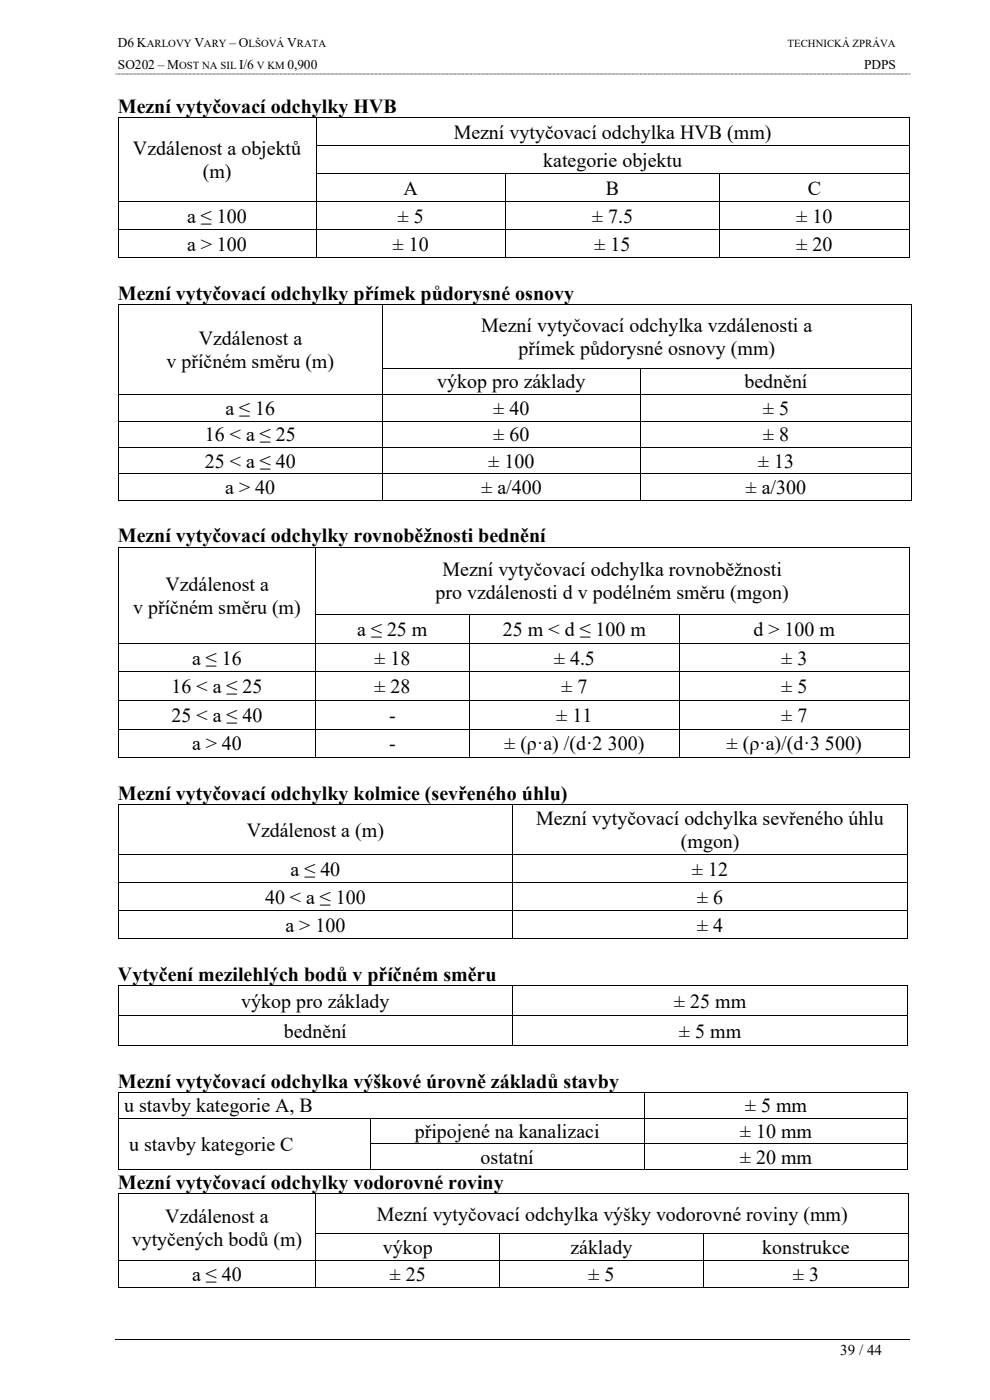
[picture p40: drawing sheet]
<svg xmlns="http://www.w3.org/2000/svg" width="210mm" height="297mm" viewBox="0 0 210 297" stroke-linecap="round" stroke-linejoin="round" font-family="sans-serif">
<defs><g id="words">
<g font-size="4.2">
<text x="25" y="23.9">Mezní vytyčovací odchylky HVB</text>
<text x="96.2" y="29.4">Mezní vytyčovací odchylka HVB (mm)</text>
<text x="28.2" y="32.9">Vzdálenost a objektů</text>
<text x="115.3" y="35.4">kategorie objektu</text>
<text x="43" y="37.8">(m)</text>
<text x="85.6" y="41.3">A</text>
<text x="128.5" y="41.3">B</text>
<text x="171.4" y="41.3">C</text>
<text x="39.7" y="47.3">a ≤ 100</text>
<text x="84.4" y="47.3">± 5</text>
<text x="125.6" y="47.3">± 7.5</text>
<text x="169" y="47.3">± 10</text>
<text x="39.7" y="53.2">a &gt; 100</text>
<text x="83.3" y="53.2">± 10</text>
<text x="126.1" y="53.2">± 15</text>
<text x="169" y="53.2">± 20</text>
<text x="25" y="63.6">Mezní vytyčovací odchylky přímek půdorysné osnovy</text>
<text x="102.1" y="70.4">Mezní vytyčovací odchylka vzdálenosti a</text>
<text x="42.2" y="73.2">Vzdálenost a</text>
<text x="110" y="75.3">přímek půdorysné osnovy (mm)</text>
<text x="35.3" y="78.1">v příčném směru (m)</text>
<text x="92.8" y="82.4">výkop pro základy</text>
<text x="157.9" y="82.4">bednění</text>
<text x="47.8" y="88.1">a ≤ 16</text>
<text x="104.7" y="88.1">± 40</text>
<text x="161.9" y="88.1">± 5</text>
<text x="43.5" y="93.7">16 &lt; a ≤ 25</text>
<text x="104.7" y="93.7">± 60</text>
<text x="161.9" y="93.7">± 8</text>
<text x="43.5" y="99.3">25 &lt; a ≤ 40</text>
<text x="103.7" y="99.3">± 100</text>
<text x="160.8" y="99.3">± 13</text>
<text x="47.8" y="104.9">a &gt; 40</text>
<text x="102.1" y="104.9">± a/400</text>
<text x="158.2" y="104.9">± a/300</text>
<text x="25" y="115.1">Mezní vytyčovací odchylky rovnoběžnosti bednění</text>
<text x="35.1" y="125.4">Vzdálenost a</text>
<text x="93.9" y="122.3">Mezní vytyčovací odchylka rovnoběžnosti</text>
<text x="28.2" y="130.2">v příčném směru (m)</text>
<text x="92.4" y="127.2">pro vzdálenosti d v podélném směru (mgon)</text>
<text x="75.8" y="135">a ≤ 25 m</text>
<text x="106.7" y="135">25 m &lt; d ≤ 100 m</text>
<text x="159.8" y="135">d &gt; 100 m</text>
<text x="40.8" y="141">a ≤ 16</text>
<text x="79.4" y="141">± 18</text>
<text x="117.5" y="141">± 4.5</text>
<text x="165.8" y="141">± 3</text>
<text x="36.4" y="147.1">16 &lt; a ≤ 25</text>
<text x="79.4" y="147.1">± 28</text>
<text x="119.1" y="147.1">± 7</text>
<text x="165.8" y="147.1">± 5</text>
<text x="36.4" y="153.2">25 &lt; a ≤ 40</text>
<text x="82.6" y="153.2">-</text>
<text x="118.1" y="153.2">± 11</text>
<text x="165.8" y="153.2">± 7</text>
<text x="40.7" y="159.2">a &gt; 40</text>
<text x="82.6" y="159.2">-</text>
<text x="107" y="159.2">± (ρ·a) /(d·2 300)</text>
<text x="154.2" y="159.2">± (ρ·a)/(d·3 500)</text>
<text x="25" y="169.7">Mezní vytyčovací odchylky kolmice (sevřeného úhlu)</text>
<text x="52.3" y="177.5">Vzdálenost a (m)</text>
<text x="113.7" y="175.1">Mezní vytyčovací odchylka sevřeného úhlu</text>
<text x="144.4" y="179.9">(mgon)</text>
<text x="61.7" y="185.8">a ≤ 40</text>
<text x="146.8" y="185.8">± 12</text>
<text x="56.2" y="191.8">40 &lt; a ≤ 100</text>
<text x="147.9" y="191.8">± 6</text>
<text x="60.6" y="197.7">a &gt; 100</text>
<text x="147.9" y="197.7">± 4</text>
<text x="25" y="208.1">Vytyčení mezilehlých bodů v příčném směru</text>
<text x="51.2" y="213.8">výkop pro základy</text>
<text x="143" y="213.8">± 25 mm</text>
<text x="60.2" y="220.2">bednění</text>
<text x="144.1" y="220.2">± 5 mm</text>
<text x="25" y="230.8">Mezní vytyčovací odchylka výškové úrovně základů stavby</text>
<text x="26.3" y="236">u stavby kategorie A, B</text>
<text x="158.1" y="236">± 5 mm</text>
<text x="27.4" y="244.2">u stavby kategorie C</text>
<text x="88" y="241.5">připojené na kanalizaci</text>
<text x="157" y="241.5">± 10 mm</text>
<text x="102" y="247">ostatní</text>
<text x="157" y="247">± 20 mm</text>
<text x="25" y="252.2">Mezní vytyčovací odchylky vodorovné roviny</text>
<text x="35.1" y="259.5">Vzdálenost a</text>
<text x="79.9" y="259">Mezní vytyčovací odchylka výšky vodorovné roviny (mm)</text>
<text x="27.9" y="264.3">vytyčených bodů (m)</text>
<text x="81.2" y="266.1">výkop</text>
<text x="121" y="266.1">základy</text>
<text x="161.7" y="266.1">konstrukce</text>
<text x="40.8" y="271.9">a ≤ 40</text>
<text x="82.7" y="271.9">± 25</text>
<text x="124.9" y="271.9">± 5</text>
<text x="168.3" y="271.9">± 3</text>
</g>
<text font-size="3.2" x="178.3" y="287.5">39 / 44</text>
<g font-size="2.8">
<text x="25" y="10.1">D6 K</text>
<text x="41.2" y="10.1">V</text>
<text x="48.7" y="10.1">– O</text>
<text x="60.9" y="10.1">V</text>
<text x="25" y="14.7">SO202 – M</text>
<text x="50.8" y="14.7">I/6</text>
<text x="61" y="14.7">0,900</text>
<text x="183.3" y="14.7">PDPS</text>
</g>
<g font-size="2.3">
<text x="31.1" y="10.1">ARLOVY</text>
<text x="43.3" y="10.1">ARY</text>
<text x="52.7" y="10.1">LŠOVÁ</text>
<text x="63" y="10.1">RATA</text>
<text x="167.1" y="10.1">TECHNICKÁ ZPRÁVA</text>
<text x="38" y="14.7">OST NA SIL</text>
<text x="54.5" y="14.7">V KM</text>
</g>
</g></defs>
<g fill="none" stroke="#000" stroke-width=".21">
<path d="M24.5 15.7h168.6M25.1 25v5.8M25.1 31v5.8M25.1 36.9v5.8M25.2 24.9h41.8M67.1 25v5.8M67.1 31v5.8M67.1 36.9v5.8M67.2 24.9h125.7M67.2 30.9h125.7M67.2 36.8h40M107.3 36.9v5.8"/>
<path d="M107.3 36.8h45.3M152.7 36.9v5.8M152.8 36.8h40.1M193 25v5.8M193 31v5.8M193 36.9v5.8M25.1 42.9v5.7M25.1 48.8v5.8M25.2 42.8h41.8M25.2 48.7h41.8M25.2 54.7h41.8M67.1 42.9v5.7"/>
<path d="M67.1 48.8v5.8M67.2 42.8h40M67.2 48.7h40M67.2 54.7h40M107.3 42.9v5.7M107.3 48.8v5.8M107.3 42.8h45.3M107.3 48.7h45.3M107.3 54.7h45.3M152.7 42.9v5.7M152.7 48.8v5.8M152.8 42.8h40.1"/>
<path d="M152.8 48.7h40.1M152.8 54.7h40.1M193 42.9v5.7M193 48.8v5.8M25.1 64.7v13.3M25.1 78.2v5.5M25.2 64.6h55.9M81.2 64.7v13.3M81.2 78.2v5.5M81.3 64.6h112M81.3 78.1h54.5M135.9 78.2v5.5"/>
<path d="M136 78.1h57.3M193.4 64.7v13.3M193.4 78.2v5.5M25.1 83.8v5.5M25.1 89.4v5.5M25.1 95.1v5.4M25.2 83.7h55.9M25.2 89.3h55.9M25.2 95h55.9M81.2 83.8v5.5M81.2 89.4v5.5M81.2 95.1v5.4"/>
<path d="M81.3 83.7h54.5M81.3 89.3h54.5M81.3 95h54.5M135.9 83.8v5.5M135.9 89.4v5.5M135.9 95.1v5.4M136 83.7h57.3M136 89.3h57.3M136 95h57.3M193.4 83.8v5.5M193.4 89.4v5.5M193.4 95.1v5.4"/>
<path d="M25.1 100.6v5.5M25.1 116.2v14.2M25.2 100.6h55.9M25.2 106.2h55.9M25.2 116.1h41.7M67 116.2v14.2M67.1 116.1h125.7M81.2 100.6v5.5M81.3 100.6h54.5M81.3 106.2h54.5M135.9 100.6v5.5M136 100.6h57.3"/>
<path d="M136 106.2h57.3M192.9 116.2v14.2M193.4 100.6v5.5M25.1 130.5v5.9M25.1 136.6v5.9M25.2 136.5h41.7M67 130.5v5.9M67 136.6v5.9M67.1 130.4h32.4M67.1 136.5h32.4M99.6 130.5v5.9M99.6 136.6v5.9"/>
<path d="M99.6 130.4h44.5M99.6 136.5h44.5M144.2 130.5v5.9M144.2 136.6v5.9M144.3 130.4h48.5M144.3 136.5h48.5M192.9 130.5v5.9M192.9 136.6v5.9M25.1 142.6v6M25.1 148.7v5.9M25.1 154.8v5.9M25.2 142.6h41.7"/>
<path d="M25.2 148.7h41.7M25.2 154.7h41.7M67 142.6v6M67 148.7v5.9M67 154.8v5.9M67.1 142.6h32.4M67.1 148.7h32.4M67.1 154.7h32.4M99.6 142.6v6M99.6 148.7v5.9M99.6 154.8v5.9M99.6 142.6h44.5"/>
<path d="M99.6 148.7h44.5M99.6 154.7h44.5M144.2 142.6v6M144.2 148.7v5.9M144.2 154.8v5.9M144.3 142.6h48.5M144.3 148.7h48.5M144.3 154.7h48.5M192.9 142.6v6M192.9 148.7v5.9M192.9 154.8v5.9M25.1 170.8v10.5"/>
<path d="M25.2 160.8h41.7M25.2 170.7h83.5M67.1 160.8h32.4M99.6 160.8h44.5M108.8 170.8v10.5M108.9 170.7h83.5M144.3 160.8h48.5M192.5 170.8v10.5M25.1 181.4v5.8M25.1 187.4v5.7M25.1 193.3v5.8M25.2 181.3h83.5"/>
<path d="M25.2 187.3h83.5M25.2 193.2h83.5M25.2 199.2h83.5M108.8 181.4v5.8M108.8 187.4v5.7M108.8 193.3v5.8M108.9 181.3h83.5M108.9 187.3h83.5M108.9 193.2h83.5M108.9 199.2h83.5M192.5 181.4v5.8M192.5 187.4v5.7"/>
<path d="M192.5 193.3v5.8M25.1 209.2v6.2M25.1 215.6v6.2M25.2 209.1h83.5M25.2 215.5h83.5M108.8 209.2v6.2M108.8 215.6v6.2M108.9 209.1h83.5M108.9 215.5h83.5M192.5 209.2v6.2M192.5 215.6v6.2M25.1 231.9v5.2"/>
<path d="M25.1 237.3v5.3M25.2 221.9h83.5M25.2 231.8h111.4M25.2 237.2h53.2M78.5 237.3v5.3M78.6 237.2h58M108.9 221.9h83.5M136.7 231.9v5.2M136.7 237.3v5.3M136.8 231.8h55.6M136.8 237.2h55.6M192.5 231.9v5.2"/>
<path d="M192.5 237.3v5.3M25.1 242.8v5.3M25.1 253.3v8.4M25.2 248.2h53.2M25.2 253.2h41.7M67 253.3v8.4M67.1 253.2h125.6M78.5 242.8v5.3M78.6 242.7h58M78.6 248.2h58M136.7 242.8v5.3M136.8 242.7h55.6"/>
<path d="M136.8 248.2h55.6M192.5 242.8v5.3M192.8 253.3v8.4M25.1 261.9v5.5M25.1 267.6v5.6M25.2 267.5h41.7M25.2 273.3h41.7M67 261.9v5.5M67 267.6v5.6M67.1 261.8h38.8M67.1 267.5h38.8M67.1 273.3h38.8"/>
<path d="M106 261.9v5.5M106 267.6v5.6M106.1 261.8h43.1M106.1 267.5h43.1M106.1 273.3h43.1M149.3 261.9v5.5M149.3 267.6v5.6M149.3 261.8h43.4M149.3 267.5h43.4M149.3 273.3h43.4M192.8 261.9v5.5M192.8 267.6v5.6"/>
<path d="M24.5 284.1h168.6"/>
</g>
<g fill="#000">
<path d="M25 24.8h.2v.2h-.2z" fill-rule="evenodd"/>
<path d="M25 24.8h.2v.2h-.2z" fill-rule="evenodd"/>
<path d="M25 30.8h.2v.2h-.2z" fill-rule="evenodd"/>
<path d="M25 36.8h.2v.1h-.2z" fill-rule="evenodd"/>
<path d="M67 24.8h.2v.2h-.2z" fill-rule="evenodd"/>
<path d="M67 30.8h.2v.2h-.2z" fill-rule="evenodd"/>
<path d="M67 36.8h.2v.1h-.2z" fill-rule="evenodd"/>
<path d="M107.2 36.8h.1v.1h-.1z" fill-rule="evenodd"/>
<path d="M152.6 36.8h.2v.1h-.2z" fill-rule="evenodd"/>
<path d="M192.9 24.8h.1v.2h-.1z" fill-rule="evenodd"/>
<path d="M192.9 24.8h.1v.2h-.1z" fill-rule="evenodd"/>
<path d="M192.9 30.8h.1v.2h-.1z" fill-rule="evenodd"/>
<path d="M192.9 36.8h.1v.1h-.1z" fill-rule="evenodd"/>
<path d="M25 42.7h.2v.2h-.2z" fill-rule="evenodd"/>
<path d="M25 48.6h.2v.2h-.2z" fill-rule="evenodd"/>
<path d="M25 54.6h.2v.2h-.2z" fill-rule="evenodd"/>
<path d="M25 54.6h.2v.2h-.2z" fill-rule="evenodd"/>
<path d="M67 42.7h.2v.2h-.2z" fill-rule="evenodd"/>
<path d="M67 48.6h.2v.2h-.2z" fill-rule="evenodd"/>
<path d="M67 54.6h.2v.2h-.2z" fill-rule="evenodd"/>
<path d="M107.2 42.7h.1v.2h-.1z" fill-rule="evenodd"/>
<path d="M107.2 48.6h.1v.2h-.1z" fill-rule="evenodd"/>
<path d="M107.2 54.6h.1v.2h-.1z" fill-rule="evenodd"/>
<path d="M152.6 42.7h.2v.2h-.2z" fill-rule="evenodd"/>
<path d="M152.6 48.6h.2v.2h-.2z" fill-rule="evenodd"/>
<path d="M152.6 54.6h.2v.2h-.2z" fill-rule="evenodd"/>
<path d="M192.9 42.7h.1v.2h-.1z" fill-rule="evenodd"/>
<path d="M192.9 48.6h.1v.2h-.1z" fill-rule="evenodd"/>
<path d="M192.9 54.6h.1v.2h-.1z" fill-rule="evenodd"/>
<path d="M192.9 54.6h.1v.2h-.1z" fill-rule="evenodd"/>
<path d="M25 64.5h.2v.2h-.2z" fill-rule="evenodd"/>
<path d="M25 64.5h.2v.2h-.2z" fill-rule="evenodd"/>
<path d="M25 78h.2v.2h-.2z" fill-rule="evenodd"/>
<path d="M81.1 64.5h.2v.2h-.2z" fill-rule="evenodd"/>
<path d="M81.1 78h.2v.2h-.2z" fill-rule="evenodd"/>
<path d="M135.8 78h.2v.2h-.2z" fill-rule="evenodd"/>
<path d="M193.3 64.5h.2v.2h-.2z" fill-rule="evenodd"/>
<path d="M193.3 64.5h.2v.2h-.2z" fill-rule="evenodd"/>
<path d="M193.3 78h.2v.2h-.2z" fill-rule="evenodd"/>
<path d="M25 83.7h.2v.1h-.2z" fill-rule="evenodd"/>
<path d="M25 89.3h.2v.1h-.2z" fill-rule="evenodd"/>
<path d="M25 94.9h.2v.2h-.2z" fill-rule="evenodd"/>
<path d="M81.1 83.7h.2v.1h-.2z" fill-rule="evenodd"/>
<path d="M81.1 89.3h.2v.1h-.2z" fill-rule="evenodd"/>
<path d="M81.1 94.9h.2v.2h-.2z" fill-rule="evenodd"/>
<path d="M135.8 83.7h.2v.1h-.2z" fill-rule="evenodd"/>
<path d="M135.8 89.3h.2v.1h-.2z" fill-rule="evenodd"/>
<path d="M135.8 94.9h.2v.2h-.2z" fill-rule="evenodd"/>
<path d="M193.3 83.7h.2v.1h-.2z" fill-rule="evenodd"/>
<path d="M193.3 89.3h.2v.1h-.2z" fill-rule="evenodd"/>
<path d="M193.3 94.9h.2v.2h-.2z" fill-rule="evenodd"/>
<path d="M25 100.5h.2v.1h-.2z" fill-rule="evenodd"/>
<path d="M25 106.1h.2v.2h-.2z" fill-rule="evenodd"/>
<path d="M25 106.1h.2v.2h-.2z" fill-rule="evenodd"/>
<path d="M25 116h.2v.2h-.2z" fill-rule="evenodd"/>
<path d="M25 116h.2v.2h-.2z" fill-rule="evenodd"/>
<path d="M66.9 116h.2v.2h-.2z" fill-rule="evenodd"/>
<path d="M81.1 100.5h.2v.1h-.2z" fill-rule="evenodd"/>
<path d="M81.1 106.1h.2v.2h-.2z" fill-rule="evenodd"/>
<path d="M135.8 100.5h.2v.1h-.2z" fill-rule="evenodd"/>
<path d="M135.8 106.1h.2v.2h-.2z" fill-rule="evenodd"/>
<path d="M192.8 116h.2v.2h-.2z" fill-rule="evenodd"/>
<path d="M192.8 116h.2v.2h-.2z" fill-rule="evenodd"/>
<path d="M193.3 100.5h.2v.1h-.2z" fill-rule="evenodd"/>
<path d="M193.3 106.1h.2v.2h-.2z" fill-rule="evenodd"/>
<path d="M193.3 106.1h.2v.2h-.2z" fill-rule="evenodd"/>
<path d="M25 130.4h.2v.1h-.2z" fill-rule="evenodd"/>
<path d="M25 136.4h.2v.2h-.2z" fill-rule="evenodd"/>
<path d="M66.9 130.4h.2v.1h-.2z" fill-rule="evenodd"/>
<path d="M66.9 136.4h.2v.2h-.2z" fill-rule="evenodd"/>
<path d="M99.5 130.4h.1v.1h-.1z" fill-rule="evenodd"/>
<path d="M99.5 136.4h.1v.2h-.1z" fill-rule="evenodd"/>
<path d="M144.1 130.4h.2v.1h-.2z" fill-rule="evenodd"/>
<path d="M144.1 136.4h.2v.2h-.2z" fill-rule="evenodd"/>
<path d="M192.8 130.4h.2v.1h-.2z" fill-rule="evenodd"/>
<path d="M192.8 136.4h.2v.2h-.2z" fill-rule="evenodd"/>
<path d="M25 142.5h.2v.1h-.2z" fill-rule="evenodd"/>
<path d="M25 148.6h.2v.1h-.2z" fill-rule="evenodd"/>
<path d="M25 154.6h.2v.2h-.2z" fill-rule="evenodd"/>
<path d="M66.9 142.5h.2v.1h-.2z" fill-rule="evenodd"/>
<path d="M66.9 148.6h.2v.1h-.2z" fill-rule="evenodd"/>
<path d="M66.9 154.6h.2v.2h-.2z" fill-rule="evenodd"/>
<path d="M99.5 142.5h.1v.1h-.1z" fill-rule="evenodd"/>
<path d="M99.5 148.6h.1v.1h-.1z" fill-rule="evenodd"/>
<path d="M99.5 154.6h.1v.2h-.1z" fill-rule="evenodd"/>
<path d="M144.1 142.5h.2v.1h-.2z" fill-rule="evenodd"/>
<path d="M144.1 148.6h.2v.1h-.2z" fill-rule="evenodd"/>
<path d="M144.1 154.6h.2v.2h-.2z" fill-rule="evenodd"/>
<path d="M192.8 142.5h.2v.1h-.2z" fill-rule="evenodd"/>
<path d="M192.8 148.6h.2v.1h-.2z" fill-rule="evenodd"/>
<path d="M192.8 154.6h.2v.2h-.2z" fill-rule="evenodd"/>
<path d="M25 160.7h.2v.2h-.2z" fill-rule="evenodd"/>
<path d="M25 160.7h.2v.2h-.2z" fill-rule="evenodd"/>
<path d="M25 170.6h.2v.2h-.2z" fill-rule="evenodd"/>
<path d="M25 170.6h.2v.2h-.2z" fill-rule="evenodd"/>
<path d="M66.9 160.7h.2v.2h-.2z" fill-rule="evenodd"/>
<path d="M99.5 160.7h.1v.2h-.1z" fill-rule="evenodd"/>
<path d="M108.7 170.6h.2v.2h-.2z" fill-rule="evenodd"/>
<path d="M144.1 160.7h.2v.2h-.2z" fill-rule="evenodd"/>
<path d="M192.4 170.6h.2v.2h-.2z" fill-rule="evenodd"/>
<path d="M192.4 170.6h.2v.2h-.2z" fill-rule="evenodd"/>
<path d="M192.8 160.7h.2v.2h-.2z" fill-rule="evenodd"/>
<path d="M192.8 160.7h.2v.2h-.2z" fill-rule="evenodd"/>
<path d="M25 181.3h.2v.1h-.2z" fill-rule="evenodd"/>
<path d="M25 187.2h.2v.2h-.2z" fill-rule="evenodd"/>
<path d="M25 193.1h.2v.2h-.2z" fill-rule="evenodd"/>
<path d="M25 199.1h.2v.2h-.2z" fill-rule="evenodd"/>
<path d="M25 199.1h.2v.2h-.2z" fill-rule="evenodd"/>
<path d="M108.7 181.3h.2v.1h-.2z" fill-rule="evenodd"/>
<path d="M108.7 187.2h.2v.2h-.2z" fill-rule="evenodd"/>
<path d="M108.7 193.1h.2v.2h-.2z" fill-rule="evenodd"/>
<path d="M108.7 199.1h.2v.2h-.2z" fill-rule="evenodd"/>
<path d="M192.4 181.3h.2v.1h-.2z" fill-rule="evenodd"/>
<path d="M192.4 187.2h.2v.2h-.2z" fill-rule="evenodd"/>
<path d="M192.4 193.1h.2v.2h-.2z" fill-rule="evenodd"/>
<path d="M192.4 199.1h.2v.2h-.2z" fill-rule="evenodd"/>
<path d="M192.4 199.1h.2v.2h-.2z" fill-rule="evenodd"/>
<path d="M25 209h.2v.2h-.2z" fill-rule="evenodd"/>
<path d="M25 209h.2v.2h-.2z" fill-rule="evenodd"/>
<path d="M25 215.4h.2v.2h-.2z" fill-rule="evenodd"/>
<path d="M108.7 209h.2v.2h-.2z" fill-rule="evenodd"/>
<path d="M108.7 215.4h.2v.2h-.2z" fill-rule="evenodd"/>
<path d="M192.4 209h.2v.2h-.2z" fill-rule="evenodd"/>
<path d="M192.4 209h.2v.2h-.2z" fill-rule="evenodd"/>
<path d="M192.4 215.4h.2v.2h-.2z" fill-rule="evenodd"/>
<path d="M25 221.8h.2v.1h-.2z" fill-rule="evenodd"/>
<path d="M25 221.8h.2v.1h-.2z" fill-rule="evenodd"/>
<path d="M25 231.7h.2v.2h-.2z" fill-rule="evenodd"/>
<path d="M25 231.7h.2v.2h-.2z" fill-rule="evenodd"/>
<path d="M25 237.1h.2v.2h-.2z" fill-rule="evenodd"/>
<path d="M78.4 237.1h.2v.2h-.2z" fill-rule="evenodd"/>
<path d="M108.7 221.8h.2v.1h-.2z" fill-rule="evenodd"/>
<path d="M136.6 231.7h.2v.2h-.2z" fill-rule="evenodd"/>
<path d="M136.6 237.1h.2v.2h-.2z" fill-rule="evenodd"/>
<path d="M192.4 221.8h.2v.1h-.2z" fill-rule="evenodd"/>
<path d="M192.4 221.8h.2v.1h-.2z" fill-rule="evenodd"/>
<path d="M192.4 231.7h.2v.2h-.2z" fill-rule="evenodd"/>
<path d="M192.4 231.7h.2v.2h-.2z" fill-rule="evenodd"/>
<path d="M192.4 237.1h.2v.2h-.2z" fill-rule="evenodd"/>
<path d="M25 242.6h.2v.2h-.2z" fill-rule="evenodd"/>
<path d="M25 248.1h.2v.2h-.2z" fill-rule="evenodd"/>
<path d="M25 248.1h.2v.2h-.2z" fill-rule="evenodd"/>
<path d="M25 253.1h.2v.2h-.2z" fill-rule="evenodd"/>
<path d="M25 253.1h.2v.2h-.2z" fill-rule="evenodd"/>
<path d="M66.9 253.1h.2v.2h-.2z" fill-rule="evenodd"/>
<path d="M78.4 242.6h.2v.2h-.2z" fill-rule="evenodd"/>
<path d="M78.4 248.1h.2v.2h-.2z" fill-rule="evenodd"/>
<path d="M136.6 242.6h.2v.2h-.2z" fill-rule="evenodd"/>
<path d="M136.6 248.1h.2v.2h-.2z" fill-rule="evenodd"/>
<path d="M192.4 242.6h.2v.2h-.2z" fill-rule="evenodd"/>
<path d="M192.4 248.1h.2v.2h-.2z" fill-rule="evenodd"/>
<path d="M192.4 248.1h.2v.2h-.2z" fill-rule="evenodd"/>
<path d="M192.7 253.1h.2v.2h-.2z" fill-rule="evenodd"/>
<path d="M192.7 253.1h.2v.2h-.2z" fill-rule="evenodd"/>
<path d="M25 261.7h.2v.2h-.2z" fill-rule="evenodd"/>
<path d="M25 267.4h.2v.2h-.2z" fill-rule="evenodd"/>
<path d="M25 273.2h.2v.1h-.2z" fill-rule="evenodd"/>
<path d="M25 273.2h.2v.1h-.2z" fill-rule="evenodd"/>
<path d="M66.9 261.7h.2v.2h-.2z" fill-rule="evenodd"/>
<path d="M66.9 267.4h.2v.2h-.2z" fill-rule="evenodd"/>
<path d="M66.9 273.2h.2v.1h-.2z" fill-rule="evenodd"/>
<path d="M105.9 261.7h.2v.2h-.2z" fill-rule="evenodd"/>
<path d="M105.9 267.4h.2v.2h-.2z" fill-rule="evenodd"/>
<path d="M105.9 273.2h.2v.1h-.2z" fill-rule="evenodd"/>
<path d="M149.2 261.7h.1v.2h-.1z" fill-rule="evenodd"/>
<path d="M149.2 267.4h.1v.2h-.1z" fill-rule="evenodd"/>
<path d="M149.2 273.2h.1v.1h-.1z" fill-rule="evenodd"/>
<path d="M192.7 261.7h.2v.2h-.2z" fill-rule="evenodd"/>
<path d="M192.7 267.4h.2v.2h-.2z" fill-rule="evenodd"/>
<path d="M192.7 273.2h.2v.1h-.2z" fill-rule="evenodd"/>
<path d="M192.7 273.2h.2v.1h-.2z" fill-rule="evenodd"/>
</g>
<use href="#words"/>
</svg>
